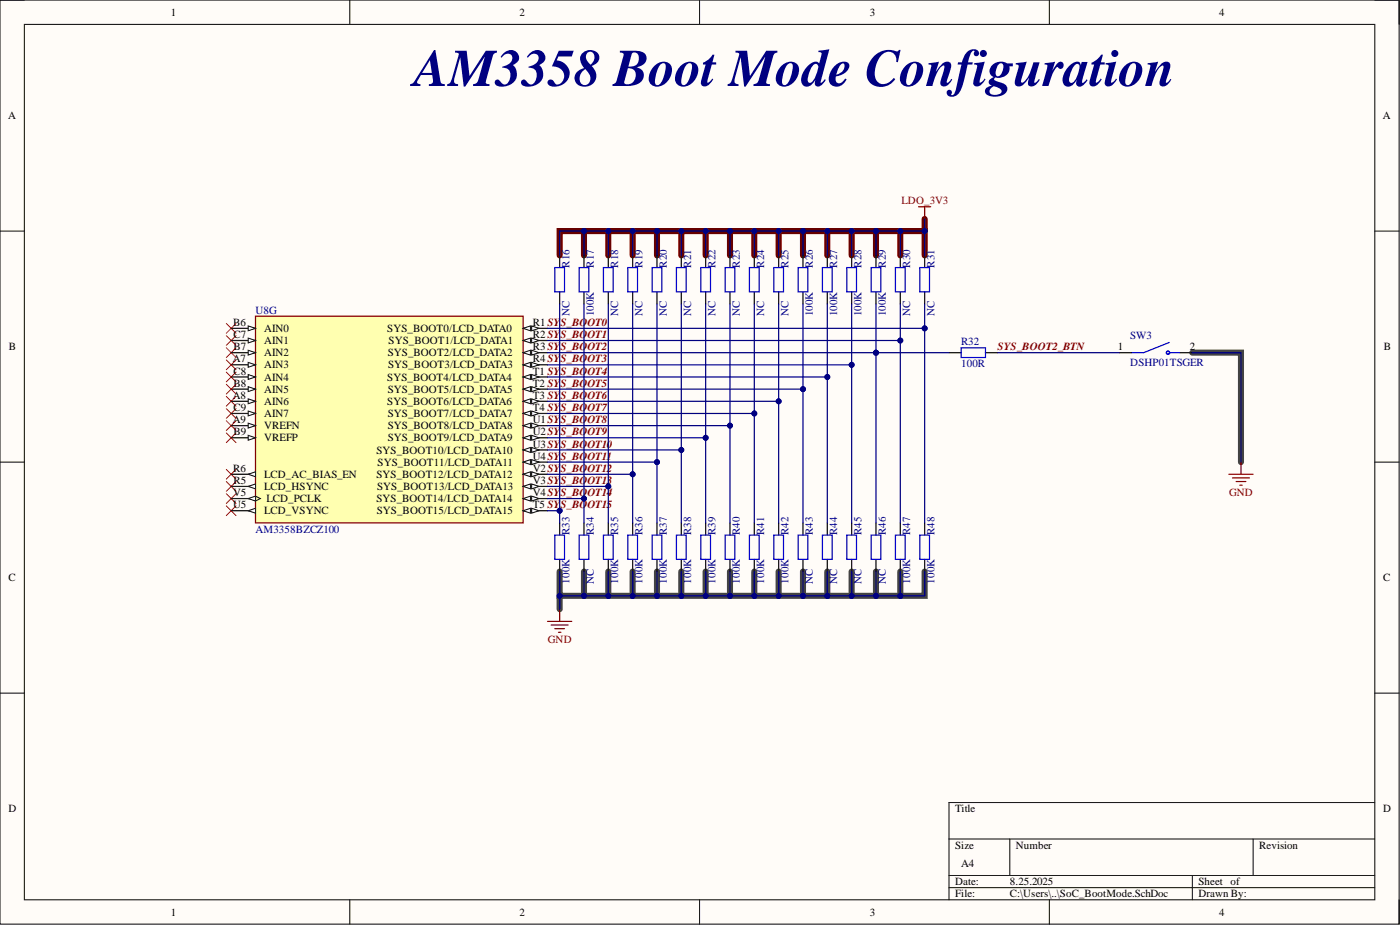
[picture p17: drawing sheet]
<svg xmlns="http://www.w3.org/2000/svg" width="292mm" height="193mm" viewBox="0 0 292 193" stroke-linecap="round" stroke-linejoin="round" font-family="sans-serif">
<defs><g id="words">
<text font-size="11" fill="#000080" x="86.3" y="17.9">AM3358 Boot Mode Configuration</text>
<g font-size="2.3">
<text x="35.6" y="3.3">1</text>
<text x="108.4" y="3.3">2</text>
<text x="181.5" y="3.3">3</text>
<text x="254.4" y="3.3">4</text>
<text x="1.7" y="24.9">A</text>
<text x="288.5" y="24.9">A</text>
<text x="48.7" y="68">B6</text>
<text x="48.7" y="70.5">C7</text>
<text x="55.1" y="69.3">AIN0</text>
<text x="55.1" y="71.8">AIN1</text>
<text x="80.8" y="69.3">SYS_BOOT0/LCD_DATA0</text>
<text x="81.1" y="71.8">SYS_BOOT1/LCD_DATA1</text>
<text x="111.2" y="70.5">R2SY</text>
<text x="111.2" y="68">R1SY</text>
<text x="1.9" y="73.1">B</text>
<text x="48.6" y="75.6">A7</text>
<text x="48.7" y="73.1">B7</text>
<text x="55.1" y="74.3">AIN2</text>
<text x="55.1" y="76.9">AIN3</text>
<text x="80.9" y="74.3">SYS_BOOT2/LCD_DATA2</text>
<text x="81" y="76.9">SYS_BOOT3/LCD_DATA3</text>
<text x="111.2" y="75.6">R4SY</text>
<text x="111.2" y="73.1">R3SY</text>
<text x="233.2" y="73.1">1</text>
<text x="248.3" y="73.1">2</text>
<text x="288.7" y="73.1">B</text>
<text x="48.6" y="83.2">A8</text>
<text x="48.7" y="78.1">C8</text>
<text x="48.7" y="80.7">B8</text>
<text x="55.1" y="79.4">AIN4</text>
<text x="55.1" y="81.9">AIN5</text>
<text x="80.8" y="79.4">SYS_BOOT4/LCD_DATA4</text>
<text x="80.9" y="81.9">SYS_BOOT5/LCD_DATA5</text>
<text x="111.2" y="80.7">T2 SY</text>
<text x="111.2" y="78.1">T1 SY</text>
<text x="111.2" y="83.2">T3 SY</text>
<text x="48.6" y="88.3">A9</text>
<text x="48.7" y="85.7">C9</text>
<text x="55.1" y="84.5">AIN6</text>
<text x="55.1" y="87">AIN7</text>
<text x="55.1" y="89.6">VREFN</text>
<text x="80.8" y="84.5">SYS_BOOT6/LCD_DATA6</text>
<text x="80.9" y="87">SYS_BOOT7/LCD_DATA7</text>
<text x="80.9" y="89.6">SYS_BOOT8/LCD_DATA8</text>
<text x="111.2" y="85.7">T4 SY</text>
<text x="111.2" y="88.3">U1SY</text>
<text x="48.7" y="90.8">B9</text>
<text x="55.1" y="92.1">VREFP</text>
<text x="78.5" y="94.6">SYS_BOOT10/LCD_DATA10</text>
<text x="80.9" y="92.1">SYS_BOOT9/LCD_DATA9</text>
<text x="111.2" y="93.4">U3SY</text>
<text x="111.2" y="90.8">U2SY</text>
<text x="111.2" y="95.9">U4SY</text>
<text x="48.7" y="98.4">R6</text>
<text x="48.7" y="101">R5</text>
<text x="55.1" y="99.7">LCD_AC_BIAS_EN</text>
<text x="78.5" y="99.7">SYS_BOOT12/LCD_DATA12</text>
<text x="78.8" y="97.2">SYS_BOOT11/LCD_DATA11</text>
<text x="111.2" y="98.4">V2SY</text>
<text x="111.2" y="101">V3SY</text>
<text x="48.7" y="106">U5</text>
<text x="48.7" y="103.5">V5</text>
<text x="55.1" y="102.2">LCD_HSYNC</text>
<text x="55.1" y="107.3">LCD_VSYNC</text>
<text x="55.6" y="104.8">LCD_PCLK</text>
<text x="78.5" y="104.8">SYS_BOOT14/LCD_DATA14</text>
<text x="78.6" y="107.3">SYS_BOOT15/LCD_DATA15</text>
<text x="78.7" y="102.2">SYS_BOOT13/LCD_DATA13</text>
<text x="111.2" y="106">T5 SY</text>
<text x="111.2" y="103.5">V4SY</text>
<text x="1.8" y="121.3">C</text>
<text x="288.6" y="121.3">C</text>
<text x="1.8" y="169.5">D</text>
<text x="199.3" y="169.5">Title</text>
<text x="288.6" y="169.5">D</text>
<text x="199.3" y="177.1">Size</text>
<text x="212" y="177.1">Number</text>
<text x="262.7" y="177.1">Revision</text>
<text x="199.3" y="184.7">Date:</text>
<text x="200.5" y="180.9">A4</text>
<text x="210.7" y="184.7">8.25.2025</text>
<text x="250" y="184.7">Sheet of</text>
<text x="35.6" y="191">1</text>
<text x="108.4" y="191">2</text>
<text x="181.5" y="191">3</text>
<text x="199.3" y="187.2">File:</text>
<text x="210.7" y="187.2">C:\Users\..\SoC_BootMode.SchDoc</text>
<text x="250" y="187.2">Drawn By:</text>
<text x="254.4" y="191">4</text>
</g>
<g font-size="2.3" fill="#800000">
<text x="188.1" y="42.6">LDO_3V3</text>
<text x="116.9" y="68">S_BOOT0</text>
<text x="116.9" y="70.5">S_BOOT1</text>
<text x="116.9" y="73.1">S_BOOT2</text>
<text x="116.9" y="75.6">S_BOOT3</text>
<text x="208.2" y="73.1">SYS_BOOT2_BTN</text>
<text x="116.9" y="78.1">S_BOOT4</text>
<text x="116.9" y="80.7">S_BOOT5</text>
<text x="116.9" y="83.2">S_BOOT6</text>
<text x="116.9" y="85.7">S_BOOT7</text>
<text x="116.9" y="88.3">S_BOOT8</text>
<text x="116.9" y="90.8">S_BOOT9</text>
<text x="116.9" y="93.4">S_BOOT10</text>
<text x="116.9" y="95.9">S_BOOT11</text>
<text x="116.9" y="98.4">S_BOOT12</text>
<text x="116.9" y="101">S_BOOT13</text>
<text x="116.9" y="103.5">S_BOOT14</text>
<text x="116.9" y="106">S_BOOT15</text>
<text x="256.5" y="103.5">GND</text>
<text x="114.3" y="134.2">GND</text>
</g>
<g font-size="2.3" fill="#000080">
<text x="118.8" y="55.8" transform="rotate(-90 118.8 55.8)">R16</text>
<text x="123.9" y="55.8" transform="rotate(-90 123.9 55.8)">R17</text>
<text x="129" y="55.8" transform="rotate(-90 129 55.8)">R18</text>
<text x="134" y="55.8" transform="rotate(-90 134 55.8)">R19</text>
<text x="139.1" y="55.8" transform="rotate(-90 139.1 55.8)">R20</text>
<text x="144.2" y="55.8" transform="rotate(-90 144.2 55.8)">R21</text>
<text x="149.3" y="55.8" transform="rotate(-90 149.3 55.8)">R22</text>
<text x="154.3" y="55.8" transform="rotate(-90 154.3 55.8)">R23</text>
<text x="159.4" y="55.8" transform="rotate(-90 159.4 55.8)">R24</text>
<text x="164.5" y="55.8" transform="rotate(-90 164.5 55.8)">R25</text>
<text x="169.6" y="55.8" transform="rotate(-90 169.6 55.8)">R26</text>
<text x="174.6" y="55.8" transform="rotate(-90 174.6 55.8)">R27</text>
<text x="179.7" y="55.8" transform="rotate(-90 179.7 55.8)">R28</text>
<text x="184.8" y="55.8" transform="rotate(-90 184.8 55.8)">R29</text>
<text x="189.9" y="55.8" transform="rotate(-90 189.9 55.8)">R30</text>
<text x="195" y="55.8" transform="rotate(-90 195 55.8)">R31</text>
<text x="53.3" y="65.5">U8G</text>
<text x="118.8" y="66" transform="rotate(-90 118.8 66)">NC</text>
<text x="123.9" y="66" transform="rotate(-90 123.9 66)">100K</text>
<text x="129" y="66" transform="rotate(-90 129 66)">NC</text>
<text x="134" y="66" transform="rotate(-90 134 66)">NC</text>
<text x="139.1" y="66" transform="rotate(-90 139.1 66)">NC</text>
<text x="144.2" y="66" transform="rotate(-90 144.2 66)">NC</text>
<text x="149.3" y="66" transform="rotate(-90 149.3 66)">NC</text>
<text x="154.3" y="66" transform="rotate(-90 154.3 66)">NC</text>
<text x="159.4" y="66" transform="rotate(-90 159.4 66)">NC</text>
<text x="164.5" y="66" transform="rotate(-90 164.5 66)">NC</text>
<text x="169.6" y="66" transform="rotate(-90 169.6 66)">100K</text>
<text x="174.6" y="66" transform="rotate(-90 174.6 66)">100K</text>
<text x="179.7" y="66" transform="rotate(-90 179.7 66)">100K</text>
<text x="184.8" y="66" transform="rotate(-90 184.8 66)">100K</text>
<text x="189.9" y="66" transform="rotate(-90 189.9 66)">NC</text>
<text x="195" y="66" transform="rotate(-90 195 66)">NC</text>
<text x="235.8" y="70.7">SW3</text>
<text x="200.5" y="72.1">R32</text>
<text x="200.5" y="76.6">100R</text>
<text x="235.8" y="76.4">DSHP01TSGER</text>
<text x="53.3" y="111.1">AM3358BZCZ100</text>
<text x="118.8" y="111.6" transform="rotate(-90 118.8 111.6)">R33</text>
<text x="123.9" y="111.6" transform="rotate(-90 123.9 111.6)">R34</text>
<text x="129" y="111.6" transform="rotate(-90 129 111.6)">R35</text>
<text x="134" y="111.6" transform="rotate(-90 134 111.6)">R36</text>
<text x="139.1" y="111.6" transform="rotate(-90 139.1 111.6)">R37</text>
<text x="144.2" y="111.6" transform="rotate(-90 144.2 111.6)">R38</text>
<text x="149.3" y="111.6" transform="rotate(-90 149.3 111.6)">R39</text>
<text x="154.3" y="111.6" transform="rotate(-90 154.3 111.6)">R40</text>
<text x="159.4" y="111.6" transform="rotate(-90 159.4 111.6)">R41</text>
<text x="164.5" y="111.6" transform="rotate(-90 164.5 111.6)">R42</text>
<text x="169.6" y="111.6" transform="rotate(-90 169.6 111.6)">R43</text>
<text x="174.6" y="111.6" transform="rotate(-90 174.6 111.6)">R44</text>
<text x="179.7" y="111.6" transform="rotate(-90 179.7 111.6)">R45</text>
<text x="184.8" y="111.6" transform="rotate(-90 184.8 111.6)">R46</text>
<text x="189.9" y="111.6" transform="rotate(-90 189.9 111.6)">R47</text>
<text x="195" y="111.6" transform="rotate(-90 195 111.6)">R48</text>
<text x="118.8" y="121.8" transform="rotate(-90 118.8 121.8)">100K</text>
<text x="123.9" y="121.8" transform="rotate(-90 123.9 121.8)">NC</text>
<text x="129" y="121.8" transform="rotate(-90 129 121.8)">100K</text>
<text x="134" y="121.8" transform="rotate(-90 134 121.8)">100K</text>
<text x="139.1" y="121.8" transform="rotate(-90 139.1 121.8)">100K</text>
<text x="144.2" y="121.8" transform="rotate(-90 144.2 121.8)">100K</text>
<text x="149.3" y="121.8" transform="rotate(-90 149.3 121.8)">100K</text>
<text x="154.3" y="121.8" transform="rotate(-90 154.3 121.8)">100K</text>
<text x="159.4" y="121.8" transform="rotate(-90 159.4 121.8)">100K</text>
<text x="164.5" y="121.8" transform="rotate(-90 164.5 121.8)">100K</text>
<text x="169.6" y="121.8" transform="rotate(-90 169.6 121.8)">NC</text>
<text x="174.6" y="121.8" transform="rotate(-90 174.6 121.8)">NC</text>
<text x="179.7" y="121.8" transform="rotate(-90 179.7 121.8)">NC</text>
<text x="184.8" y="121.8" transform="rotate(-90 184.8 121.8)">NC</text>
<text x="189.9" y="121.8" transform="rotate(-90 189.9 121.8)">100K</text>
<text x="195" y="121.8" transform="rotate(-90 195 121.8)">100K</text>
</g>
</g></defs>
<path d="M0 0h291.9v192.8h-291.9z" fill-rule="evenodd" fill="#fffcf8"/>
<path d="M0 0h291.9v192.8h-291.9z" fill="none" stroke="#000" stroke-width=".21"/>
<path d="M5.1 5.1h281.7v182.6h-281.7z" fill-rule="evenodd" fill="#fffcf8"/>
<g fill="none" stroke="#000" stroke-width=".21">
<path d="M0 0h5.1M5.1 5.1h281.7v182.6h-281.7zM73 0v5.1M146 0v5.1M218.9 0v5.1M286.8 0h5.1v5.1M0 48.2h5.1M286.8 48.2h5.1M0 96.4h5.1M286.8 96.4h5.1M0 144.6h5.1M286.8 144.6h5.1"/>
<path d="M198 175h88.8M210.7 175v7.6M261.5 175v7.6M286.8 167.4h-88.8v20.3M73 187.7v5.1M146 187.7v5.1M198 182.6h88.8M198 185.2h88.8M218.9 187.7v5.1M248.8 182.6v5.1M291.9 187.7v5.1"/>
</g>
<g fill="none" stroke="#434343" stroke-width="1.3">
<path d="M248.8 73.6h10.1v22.8M116.8 119.2v5.1h76.1v-5.1M121.8 119.2v5.1M126.9 119.2v5.1M132 119.2v5.1M137.1 119.2v5.1M142.2 119.2v5.1M147.2 119.2v5.1M152.3 119.2v5.1M157.4 119.2v5.1M162.5 119.2v5.1M167.5 119.2v5.1"/>
<path d="M172.6 119.2v5.1M177.7 119.2v5.1M182.8 119.2v5.1M187.8 119.2v5.1M116.8 124.3v2.8"/>
</g>
<g fill="none" stroke="#600" stroke-width="1.3">
<path d="M121.8 48.2v5.1M126.9 48.2v5.1M132 48.2v5.1M137.1 48.2v5.1M142.2 48.2h-25.4v5.1M142.2 53.3v-5.1h50.7v5.1M147.2 48.2v5.1M152.3 48.2v5.1M157.4 48.2v5.1M162.5 48.2v5.1M167.5 48.2v5.1M172.6 48.2v5.1"/>
<path d="M177.7 48.2v5.1M182.8 48.2v5.1M187.8 48.2v5.1M192.9 45.7v2.5"/>
</g>
<path d="M191.7 43.1h2.5M192.9 43.1v2.6M256.4 98.9h5.1M257.1 99.7h3.6M258.9 96.4v2.5M257.9 100.5h2M258.7 101.2h.5M114.2 129.6h5.1M115 130.4h3.5M115.8 131.2h2M116.5 131.9h.5M116.8 127.1v2.5" fill="none" stroke="#800000" stroke-width=".25"/>
<g fill="none" stroke="#f00" stroke-width=".21">
<path d="M47.2 67.5l2 2M47.2 70l2 2.1M47.2 72.6l2 2M47.2 75.1l2 2M47.2 77.6l2 2.1M49.2 67.5l-2 2M49.2 70l-2 2.1M49.2 72.6l-2 2M49.2 75.1l-2 2M49.2 77.6l-2 2.1M47.2 80.2l2 2M47.2 82.7l2 2"/>
<path d="M47.2 85.2l2 2.1M47.2 87.8l2 2M47.2 90.3l2 2M47.2 97.9l2 2.1M49.2 80.2l-2 2M49.2 82.7l-2 2M49.2 85.2l-2 2.1M49.2 87.8l-2 2M49.2 90.3l-2 2M49.2 97.9l-2 2.1M47.2 100.5l2 2M47.2 103l2 2"/>
<path d="M47.2 105.5l2 2.1M49.2 100.5l-2 2M49.2 103l-2 2M49.2 105.5l-2 2.1"/>
</g>
<g fill="none" stroke="#000" stroke-width=".25">
<path d="M116.8 53.3v2.5M121.8 53.3v2.5M126.9 53.3v2.5M132 53.3v2.5M137.1 53.3v2.5M142.2 53.3v2.5M147.2 53.3v2.5M152.3 53.3v2.5M157.4 53.3v2.5M162.5 53.3v2.5M167.5 53.3v2.5M172.6 53.3v2.5"/>
<path d="M177.7 53.3v2.5M182.8 53.3v2.5M187.8 53.3v2.5M192.9 53.3v2.5M116.8 60.9v2.5M121.8 60.9v2.5M126.9 60.9v2.5M132 60.9v2.5M137.1 60.9v2.5M142.2 60.9v2.5M147.2 60.9v2.5M152.3 60.9v2.5"/>
<path d="M157.4 60.9v2.5M162.5 60.9v2.5M167.5 60.9v2.5M172.6 60.9v2.5M177.7 60.9v2.5M182.8 60.9v2.5M187.8 60.9v2.5M192.9 60.9v2.5M198 73.6h2.5M205.6 73.6h2.6M116.8 109.1v2.5M116.8 116.7v2.5"/>
<path d="M121.8 109.1v2.5M121.8 116.7v2.5M126.9 109.1v2.5M126.9 116.7v2.5M132 109.1v2.5M132 116.7v2.5M137.1 109.1v2.5M137.1 116.7v2.5M142.2 109.1v2.5M142.2 116.7v2.5M147.2 109.1v2.5M147.2 116.7v2.5"/>
<path d="M152.3 109.1v2.5M152.3 116.7v2.5M157.4 109.1v2.5M157.4 116.7v2.5M162.5 109.1v2.5M162.5 116.7v2.5M167.5 109.1v2.5M167.5 116.7v2.5M172.6 109.1v2.5M172.6 116.7v2.5M177.7 109.1v2.5M177.7 116.7v2.5"/>
<path d="M182.8 109.1v2.5M182.8 116.7v2.5M187.8 109.1v2.5M187.8 116.7v2.5M192.9 109.1v2.5M192.9 116.7v2.5"/>
</g>
<g fill="none" stroke="#00f" stroke-width=".25">
<path d="M115.8 55.8h2v5.1h-2zM120.8 55.8h2.1v5.1h-2.1zM125.9 55.8h2v5.1h-2zM131 55.8h2v5.1h-2zM136.1 55.8h2v5.1h-2zM141.1 55.8h2.1v5.1h-2.1zM146.2 55.8h2v5.1h-2zM151.3 55.8h2v5.1h-2zM156.4 55.8h2v5.1h-2zM161.4 55.8h2.1v5.1h-2.1zM166.5 55.8h2.1v5.1h-2.1zM171.6 55.8h2v5.1h-2z"/>
<path d="M176.7 55.8h2v5.1h-2zM181.8 55.8h2v5.1h-2zM186.8 55.8h2.1v5.1h-2.1zM191.9 55.8h2v5.1h-2zM200.5 72.6h5.1v2h-5.1zM115.8 111.6h2v5.1h-2zM120.8 111.6h2.1v5.1h-2.1zM125.9 111.6h2v5.1h-2zM131 111.6h2v5.1h-2zM136.1 111.6h2v5.1h-2zM141.1 111.6h2.1v5.1h-2.1zM146.2 111.6h2v5.1h-2z"/>
<path d="M151.3 111.6h2v5.1h-2zM156.4 111.6h2v5.1h-2zM161.4 111.6h2.1v5.1h-2.1zM166.5 111.6h2.1v5.1h-2.1zM171.6 111.6h2v5.1h-2zM176.7 111.6h2v5.1h-2zM181.8 111.6h2v5.1h-2zM186.8 111.6h2.1v5.1h-2.1zM191.9 111.6h2v5.1h-2z"/>
</g>
<path d="M53.3 66h55.9v43.1h-55.9z" fill-rule="evenodd" fill="#ffffb0"/>
<path d="M53.3 66h55.9v43.1h-55.9z" fill="none" stroke="#800000" stroke-width=".25"/>
<path d="M48.2 68.5h5.1" fill="none" stroke="#000" stroke-width=".25"/>
<path d="M51.8 68l1.5 .5-1.5 .5z" fill="#f8fcff"/>
<path d="M51.8 68l1.5 .5-1.5 .5z" fill="none" stroke="#000" stroke-width=".21"/>
<path d="M48.2 71h5.1" fill="none" stroke="#000" stroke-width=".25"/>
<path d="M51.8 70.5l1.5 .5-1.5 .5z" fill="#f8fcff"/>
<path d="M51.8 70.5l1.5 .5-1.5 .5z" fill="none" stroke="#000" stroke-width=".21"/>
<path d="M48.2 73.6h5.1" fill="none" stroke="#000" stroke-width=".25"/>
<path d="M51.8 73.1l1.5 .5-1.5 .5z" fill="#f8fcff"/>
<path d="M51.8 73.1l1.5 .5-1.5 .5z" fill="none" stroke="#000" stroke-width=".21"/>
<path d="M48.2 76.1h5.1" fill="none" stroke="#000" stroke-width=".25"/>
<path d="M51.8 75.6l1.5 .5-1.5 .5z" fill="#f8fcff"/>
<path d="M51.8 75.6l1.5 .5-1.5 .5z" fill="none" stroke="#000" stroke-width=".21"/>
<path d="M48.2 78.6h5.1" fill="none" stroke="#000" stroke-width=".25"/>
<path d="M51.8 78.1l1.5 .5-1.5 .6z" fill="#f8fcff"/>
<path d="M51.8 78.1l1.5 .5-1.5 .6z" fill="none" stroke="#000" stroke-width=".21"/>
<path d="M48.2 81.2h5.1" fill="none" stroke="#000" stroke-width=".25"/>
<path d="M51.8 80.7l1.5 .5-1.5 .5z" fill="#f8fcff"/>
<path d="M51.8 80.7l1.5 .5-1.5 .5z" fill="none" stroke="#000" stroke-width=".21"/>
<path d="M48.2 83.7h5.1" fill="none" stroke="#000" stroke-width=".25"/>
<path d="M51.8 83.2l1.5 .5-1.5 .5z" fill="#f8fcff"/>
<path d="M51.8 83.2l1.5 .5-1.5 .5z" fill="none" stroke="#000" stroke-width=".21"/>
<path d="M48.2 86.3h5.1" fill="none" stroke="#000" stroke-width=".25"/>
<path d="M51.8 85.7l1.5 .6-1.5 .5z" fill="#f8fcff"/>
<path d="M51.8 85.7l1.5 .6-1.5 .5z" fill="none" stroke="#000" stroke-width=".21"/>
<path d="M48.2 88.8h5.1" fill="none" stroke="#000" stroke-width=".25"/>
<path d="M51.8 88.3l1.5 .5-1.5 .5z" fill="#f8fcff"/>
<path d="M51.8 88.3l1.5 .5-1.5 .5z" fill="none" stroke="#000" stroke-width=".21"/>
<path d="M48.2 91.3h5.1" fill="none" stroke="#000" stroke-width=".25"/>
<path d="M51.8 90.8l1.5 .5-1.5 .5z" fill="#f8fcff"/>
<path d="M51.8 90.8l1.5 .5-1.5 .5z" fill="none" stroke="#000" stroke-width=".21"/>
<path d="M48.2 98.9h5.1" fill="none" stroke="#000" stroke-width=".25"/>
<path d="M51.8 98.9l1.5-.5v1z" fill="#f8fcff"/>
<path d="M51.8 98.9l1.5-.5v1z" fill="none" stroke="#000" stroke-width=".21"/>
<path d="M48.2 101.5h5.1" fill="none" stroke="#000" stroke-width=".25"/>
<path d="M51.8 101.5l1.5-.5v1z" fill="#f8fcff"/>
<path d="M51.8 101.5l1.5-.5v1z" fill="none" stroke="#000" stroke-width=".21"/>
<path d="M48.2 104h5.1" fill="none" stroke="#000" stroke-width=".25"/>
<path d="M51.8 104l1.5-.5v1z" fill="#f8fcff"/>
<path d="M51.8 104l1.5-.5v1zM53.3 103.5l1 .5-1 .5" fill="none" stroke="#000" stroke-width=".21"/>
<path d="M48.2 106.5h5.1" fill="none" stroke="#000" stroke-width=".25"/>
<path d="M51.8 106.5l1.5-.5v1.1z" fill="#f8fcff"/>
<path d="M51.8 106.5l1.5-.5v1.1z" fill="none" stroke="#000" stroke-width=".21"/>
<path d="M109.2 68.5h5" fill="none" stroke="#000" stroke-width=".25"/>
<path d="M109.2 68.5l1.5-.5v1z" fill="#f8fcff"/>
<path d="M109.2 68.5l1.5-.5v1z" fill="none" stroke="#000" stroke-width=".21"/>
<path d="M110.9 68l1.6 .5-1.6 .5z" fill="#f8fcff"/>
<path d="M110.9 68l1.6 .5-1.6 .5z" fill="none" stroke="#000" stroke-width=".21"/>
<path d="M109.2 71h5" fill="none" stroke="#000" stroke-width=".25"/>
<path d="M109.2 71l1.5-.5v1z" fill="#f8fcff"/>
<path d="M109.2 71l1.5-.5v1z" fill="none" stroke="#000" stroke-width=".21"/>
<path d="M110.9 70.5l1.6 .5-1.6 .5z" fill="#f8fcff"/>
<path d="M110.9 70.5l1.6 .5-1.6 .5z" fill="none" stroke="#000" stroke-width=".21"/>
<path d="M109.2 73.6h5" fill="none" stroke="#000" stroke-width=".25"/>
<path d="M109.2 73.6l1.5-.5v1z" fill="#f8fcff"/>
<path d="M109.2 73.6l1.5-.5v1z" fill="none" stroke="#000" stroke-width=".21"/>
<path d="M110.9 73.1l1.6 .5-1.6 .5z" fill="#f8fcff"/>
<path d="M110.9 73.1l1.6 .5-1.6 .5z" fill="none" stroke="#000" stroke-width=".21"/>
<path d="M109.2 76.1h5" fill="none" stroke="#000" stroke-width=".25"/>
<path d="M109.2 76.1l1.5-.5v1z" fill="#f8fcff"/>
<path d="M109.2 76.1l1.5-.5v1z" fill="none" stroke="#000" stroke-width=".21"/>
<path d="M110.9 75.6l1.6 .5-1.6 .5z" fill="#f8fcff"/>
<path d="M110.9 75.6l1.6 .5-1.6 .5z" fill="none" stroke="#000" stroke-width=".21"/>
<path d="M109.2 78.6h5" fill="none" stroke="#000" stroke-width=".25"/>
<path d="M109.2 78.6l1.5-.5v1.1z" fill="#f8fcff"/>
<path d="M109.2 78.6l1.5-.5v1.1z" fill="none" stroke="#000" stroke-width=".21"/>
<path d="M110.9 78.1l1.6 .5-1.6 .6z" fill="#f8fcff"/>
<path d="M110.9 78.1l1.6 .5-1.6 .6z" fill="none" stroke="#000" stroke-width=".21"/>
<path d="M109.2 81.2h5" fill="none" stroke="#000" stroke-width=".25"/>
<path d="M109.2 81.2l1.5-.5v1z" fill="#f8fcff"/>
<path d="M109.2 81.2l1.5-.5v1z" fill="none" stroke="#000" stroke-width=".21"/>
<path d="M110.9 80.7l1.6 .5-1.6 .5z" fill="#f8fcff"/>
<path d="M110.9 80.7l1.6 .5-1.6 .5z" fill="none" stroke="#000" stroke-width=".21"/>
<path d="M109.2 83.7h5" fill="none" stroke="#000" stroke-width=".25"/>
<path d="M109.2 83.7l1.5-.5v1z" fill="#f8fcff"/>
<path d="M109.2 83.7l1.5-.5v1z" fill="none" stroke="#000" stroke-width=".21"/>
<path d="M110.9 83.2l1.6 .5-1.6 .5z" fill="#f8fcff"/>
<path d="M110.9 83.2l1.6 .5-1.6 .5z" fill="none" stroke="#000" stroke-width=".21"/>
<path d="M109.2 86.3h5" fill="none" stroke="#000" stroke-width=".25"/>
<path d="M109.2 86.3l1.5-.6v1.1z" fill="#f8fcff"/>
<path d="M109.2 86.3l1.5-.6v1.1z" fill="none" stroke="#000" stroke-width=".21"/>
<path d="M110.9 85.7l1.6 .6-1.6 .5z" fill="#f8fcff"/>
<path d="M110.9 85.7l1.6 .6-1.6 .5z" fill="none" stroke="#000" stroke-width=".21"/>
<path d="M109.2 88.8h5" fill="none" stroke="#000" stroke-width=".25"/>
<path d="M109.2 88.8l1.5-.5v1z" fill="#f8fcff"/>
<path d="M109.2 88.8l1.5-.5v1z" fill="none" stroke="#000" stroke-width=".21"/>
<path d="M110.9 88.3l1.6 .5-1.6 .5z" fill="#f8fcff"/>
<path d="M110.9 88.3l1.6 .5-1.6 .5z" fill="none" stroke="#000" stroke-width=".21"/>
<path d="M109.2 91.3h5" fill="none" stroke="#000" stroke-width=".25"/>
<path d="M109.2 91.3l1.5-.5v1z" fill="#f8fcff"/>
<path d="M109.2 91.3l1.5-.5v1z" fill="none" stroke="#000" stroke-width=".21"/>
<path d="M110.9 90.8l1.6 .5-1.6 .5z" fill="#f8fcff"/>
<path d="M110.9 90.8l1.6 .5-1.6 .5z" fill="none" stroke="#000" stroke-width=".21"/>
<path d="M109.2 93.9h5" fill="none" stroke="#000" stroke-width=".25"/>
<path d="M109.2 93.9l1.5-.5v1z" fill="#f8fcff"/>
<path d="M109.2 93.9l1.5-.5v1z" fill="none" stroke="#000" stroke-width=".21"/>
<path d="M110.9 93.4l1.6 .5-1.6 .5z" fill="#f8fcff"/>
<path d="M110.9 93.4l1.6 .5-1.6 .5z" fill="none" stroke="#000" stroke-width=".21"/>
<path d="M109.2 96.4h5" fill="none" stroke="#000" stroke-width=".25"/>
<path d="M109.2 96.4l1.5-.5v1z" fill="#f8fcff"/>
<path d="M109.2 96.4l1.5-.5v1z" fill="none" stroke="#000" stroke-width=".21"/>
<path d="M110.9 95.9l1.6 .5-1.6 .5z" fill="#f8fcff"/>
<path d="M110.9 95.9l1.6 .5-1.6 .5z" fill="none" stroke="#000" stroke-width=".21"/>
<path d="M109.2 98.9h5" fill="none" stroke="#000" stroke-width=".25"/>
<path d="M109.2 98.9l1.5-.5v1z" fill="#f8fcff"/>
<path d="M109.2 98.9l1.5-.5v1z" fill="none" stroke="#000" stroke-width=".21"/>
<path d="M110.9 98.4l1.6 .5-1.6 .5z" fill="#f8fcff"/>
<path d="M110.9 98.4l1.6 .5-1.6 .5z" fill="none" stroke="#000" stroke-width=".21"/>
<path d="M109.2 101.5h5" fill="none" stroke="#000" stroke-width=".25"/>
<path d="M109.2 101.5l1.5-.5v1z" fill="#f8fcff"/>
<path d="M109.2 101.5l1.5-.5v1z" fill="none" stroke="#000" stroke-width=".21"/>
<path d="M110.9 101l1.6 .5-1.6 .5z" fill="#f8fcff"/>
<path d="M110.9 101l1.6 .5-1.6 .5z" fill="none" stroke="#000" stroke-width=".21"/>
<path d="M109.2 104h5" fill="none" stroke="#000" stroke-width=".25"/>
<path d="M109.2 104l1.5-.5v1z" fill="#f8fcff"/>
<path d="M109.2 104l1.5-.5v1z" fill="none" stroke="#000" stroke-width=".21"/>
<path d="M110.9 103.5l1.6 .5-1.6 .5z" fill="#f8fcff"/>
<path d="M110.9 103.5l1.6 .5-1.6 .5z" fill="none" stroke="#000" stroke-width=".21"/>
<path d="M109.2 106.5h5" fill="none" stroke="#000" stroke-width=".25"/>
<path d="M109.2 106.5l1.5-.5v1.1z" fill="#f8fcff"/>
<path d="M109.2 106.5l1.5-.5v1.1z" fill="none" stroke="#000" stroke-width=".21"/>
<path d="M110.9 106l1.6 .5-1.6 .6z" fill="#f8fcff"/>
<path d="M110.9 106l1.6 .5-1.6 .6z" fill="none" stroke="#000" stroke-width=".21"/>
<g fill="none" stroke="#00f" stroke-width=".25">
<path d="M243.9 71.4l-5.3 2.2h-2.5M244.1 73.6h2.1"/>
<circle cx="243.7" cy="73.6" r=".33"/>
</g>
<path d="M233.5 73.6h2.6M246.2 73.6h2.6" fill="none" stroke="#000" stroke-width=".25"/>
<path d="M114.2 106.5h2.6v2.6" fill="none" stroke="#000080" stroke-width=".25"/>
<circle cx="116.8" cy="106.5" r=".51" fill="#000080"/>
<circle cx="116.8" cy="106.5" r=".51" fill="none" stroke="#000080" stroke-width=".21"/>
<path d="M114.2 104h7.6v5.1" fill="none" stroke="#000080" stroke-width=".25"/>
<circle cx="121.8" cy="104" r=".51" fill="#000080"/>
<circle cx="121.8" cy="104" r=".51" fill="none" stroke="#000080" stroke-width=".21"/>
<path d="M114.2 101.5h12.7v7.6" fill="none" stroke="#000080" stroke-width=".25"/>
<circle cx="126.9" cy="101.5" r=".51" fill="#000080"/>
<circle cx="126.9" cy="101.5" r=".51" fill="none" stroke="#000080" stroke-width=".21"/>
<path d="M114.2 98.9h17.8v10.2" fill="none" stroke="#000080" stroke-width=".25"/>
<circle cx="132" cy="98.9" r=".51" fill="#000080"/>
<circle cx="132" cy="98.9" r=".51" fill="none" stroke="#000080" stroke-width=".21"/>
<path d="M114.2 96.4h22.9v12.7" fill="none" stroke="#000080" stroke-width=".25"/>
<circle cx="137.1" cy="96.4" r=".51" fill="#000080"/>
<circle cx="137.1" cy="96.4" r=".51" fill="none" stroke="#000080" stroke-width=".21"/>
<path d="M114.2 93.9h28v15.2" fill="none" stroke="#000080" stroke-width=".25"/>
<circle cx="142.2" cy="93.9" r=".51" fill="#000080"/>
<circle cx="142.2" cy="93.9" r=".51" fill="none" stroke="#000080" stroke-width=".21"/>
<path d="M114.2 91.3h33v17.8" fill="none" stroke="#000080" stroke-width=".25"/>
<circle cx="147.2" cy="91.3" r=".51" fill="#000080"/>
<circle cx="147.2" cy="91.3" r=".51" fill="none" stroke="#000080" stroke-width=".21"/>
<path d="M114.2 88.8h38.1v20.3" fill="none" stroke="#000080" stroke-width=".25"/>
<circle cx="152.3" cy="88.8" r=".51" fill="#000080"/>
<circle cx="152.3" cy="88.8" r=".51" fill="none" stroke="#000080" stroke-width=".21"/>
<path d="M114.2 86.3h43.2v22.8" fill="none" stroke="#000080" stroke-width=".25"/>
<circle cx="157.4" cy="86.3" r=".51" fill="#000080"/>
<circle cx="157.4" cy="86.3" r=".51" fill="none" stroke="#000080" stroke-width=".21"/>
<path d="M114.2 83.7h48.3v25.4" fill="none" stroke="#000080" stroke-width=".25"/>
<circle cx="162.5" cy="83.7" r=".51" fill="#000080"/>
<circle cx="162.5" cy="83.7" r=".51" fill="none" stroke="#000080" stroke-width=".21"/>
<path d="M114.2 81.2h53.3v27.9" fill="none" stroke="#000080" stroke-width=".25"/>
<circle cx="167.5" cy="81.2" r=".51" fill="#000080"/>
<circle cx="167.5" cy="81.2" r=".51" fill="none" stroke="#000080" stroke-width=".21"/>
<path d="M114.2 76.1h63.5v33" fill="none" stroke="#000080" stroke-width=".25"/>
<circle cx="177.7" cy="76.1" r=".51" fill="#000080"/>
<circle cx="177.7" cy="76.1" r=".51" fill="none" stroke="#000080" stroke-width=".21"/>
<path d="M114.2 73.6h68.6v35.5" fill="none" stroke="#000080" stroke-width=".25"/>
<circle cx="182.8" cy="73.6" r=".51" fill="#000080"/>
<circle cx="182.8" cy="73.6" r=".51" fill="none" stroke="#000080" stroke-width=".21"/>
<path d="M114.2 71h73.6v38.1" fill="none" stroke="#000080" stroke-width=".25"/>
<circle cx="187.8" cy="71" r=".51" fill="#000080"/>
<circle cx="187.8" cy="71" r=".51" fill="none" stroke="#000080" stroke-width=".21"/>
<path d="M114.2 68.5h78.7v40.6" fill="none" stroke="#000080" stroke-width=".25"/>
<circle cx="192.9" cy="68.5" r=".51" fill="#000080"/>
<circle cx="192.9" cy="68.5" r=".51" fill="none" stroke="#000080" stroke-width=".21"/>
<path d="M116.8 119.2v5.1h76.1v-5.1" fill="none" stroke="#000080" stroke-width=".25"/>
<circle cx="187.8" cy="124.3" r=".51" fill="#000080"/>
<circle cx="187.8" cy="124.3" r=".51" fill="none" stroke="#000080" stroke-width=".21"/>
<circle cx="182.8" cy="124.3" r=".51" fill="#000080"/>
<circle cx="182.8" cy="124.3" r=".51" fill="none" stroke="#000080" stroke-width=".21"/>
<circle cx="177.7" cy="124.3" r=".51" fill="#000080"/>
<circle cx="177.7" cy="124.3" r=".51" fill="none" stroke="#000080" stroke-width=".21"/>
<circle cx="172.6" cy="124.3" r=".51" fill="#000080"/>
<circle cx="172.6" cy="124.3" r=".51" fill="none" stroke="#000080" stroke-width=".21"/>
<circle cx="167.5" cy="124.3" r=".51" fill="#000080"/>
<circle cx="167.5" cy="124.3" r=".51" fill="none" stroke="#000080" stroke-width=".21"/>
<circle cx="162.5" cy="124.3" r=".51" fill="#000080"/>
<circle cx="162.5" cy="124.3" r=".51" fill="none" stroke="#000080" stroke-width=".21"/>
<circle cx="157.4" cy="124.3" r=".51" fill="#000080"/>
<circle cx="157.4" cy="124.3" r=".51" fill="none" stroke="#000080" stroke-width=".21"/>
<circle cx="152.3" cy="124.3" r=".51" fill="#000080"/>
<circle cx="152.3" cy="124.3" r=".51" fill="none" stroke="#000080" stroke-width=".21"/>
<circle cx="147.2" cy="124.3" r=".51" fill="#000080"/>
<circle cx="147.2" cy="124.3" r=".51" fill="none" stroke="#000080" stroke-width=".21"/>
<circle cx="142.2" cy="124.3" r=".51" fill="#000080"/>
<circle cx="142.2" cy="124.3" r=".51" fill="none" stroke="#000080" stroke-width=".21"/>
<circle cx="137.1" cy="124.3" r=".51" fill="#000080"/>
<circle cx="137.1" cy="124.3" r=".51" fill="none" stroke="#000080" stroke-width=".21"/>
<circle cx="132" cy="124.3" r=".51" fill="#000080"/>
<circle cx="132" cy="124.3" r=".51" fill="none" stroke="#000080" stroke-width=".21"/>
<circle cx="126.9" cy="124.3" r=".51" fill="#000080"/>
<circle cx="126.9" cy="124.3" r=".51" fill="none" stroke="#000080" stroke-width=".21"/>
<circle cx="121.8" cy="124.3" r=".51" fill="#000080"/>
<circle cx="121.8" cy="124.3" r=".51" fill="none" stroke="#000080" stroke-width=".21"/>
<circle cx="116.8" cy="124.3" r=".51" fill="#000080"/>
<circle cx="116.8" cy="124.3" r=".51" fill="none" stroke="#000080" stroke-width=".21"/>
<path d="M121.8 119.2v5.1" fill="none" stroke="#000080" stroke-width=".25"/>
<circle cx="121.8" cy="124.3" r=".51" fill="#000080"/>
<circle cx="121.8" cy="124.3" r=".51" fill="none" stroke="#000080" stroke-width=".21"/>
<path d="M126.9 119.2v5.1" fill="none" stroke="#000080" stroke-width=".25"/>
<circle cx="126.9" cy="124.3" r=".51" fill="#000080"/>
<circle cx="126.9" cy="124.3" r=".51" fill="none" stroke="#000080" stroke-width=".21"/>
<path d="M132 119.2v5.1" fill="none" stroke="#000080" stroke-width=".25"/>
<circle cx="132" cy="124.3" r=".51" fill="#000080"/>
<circle cx="132" cy="124.3" r=".51" fill="none" stroke="#000080" stroke-width=".21"/>
<path d="M137.1 119.2v5.1" fill="none" stroke="#000080" stroke-width=".25"/>
<circle cx="137.1" cy="124.3" r=".51" fill="#000080"/>
<circle cx="137.1" cy="124.3" r=".51" fill="none" stroke="#000080" stroke-width=".21"/>
<path d="M142.2 119.2v5.1" fill="none" stroke="#000080" stroke-width=".25"/>
<circle cx="142.2" cy="124.3" r=".51" fill="#000080"/>
<circle cx="142.2" cy="124.3" r=".51" fill="none" stroke="#000080" stroke-width=".21"/>
<path d="M147.2 119.2v5.1" fill="none" stroke="#000080" stroke-width=".25"/>
<circle cx="147.2" cy="124.3" r=".51" fill="#000080"/>
<circle cx="147.2" cy="124.3" r=".51" fill="none" stroke="#000080" stroke-width=".21"/>
<path d="M152.3 119.2v5.1" fill="none" stroke="#000080" stroke-width=".25"/>
<circle cx="152.3" cy="124.3" r=".51" fill="#000080"/>
<circle cx="152.3" cy="124.3" r=".51" fill="none" stroke="#000080" stroke-width=".21"/>
<path d="M157.4 119.2v5.1" fill="none" stroke="#000080" stroke-width=".25"/>
<circle cx="157.4" cy="124.3" r=".51" fill="#000080"/>
<circle cx="157.4" cy="124.3" r=".51" fill="none" stroke="#000080" stroke-width=".21"/>
<path d="M162.5 119.2v5.1" fill="none" stroke="#000080" stroke-width=".25"/>
<circle cx="162.5" cy="124.3" r=".51" fill="#000080"/>
<circle cx="162.5" cy="124.3" r=".51" fill="none" stroke="#000080" stroke-width=".21"/>
<path d="M167.5 119.2v5.1" fill="none" stroke="#000080" stroke-width=".25"/>
<circle cx="167.5" cy="124.3" r=".51" fill="#000080"/>
<circle cx="167.5" cy="124.3" r=".51" fill="none" stroke="#000080" stroke-width=".21"/>
<path d="M172.6 119.2v5.1" fill="none" stroke="#000080" stroke-width=".25"/>
<circle cx="172.6" cy="124.3" r=".51" fill="#000080"/>
<circle cx="172.6" cy="124.3" r=".51" fill="none" stroke="#000080" stroke-width=".21"/>
<path d="M177.7 119.2v5.1" fill="none" stroke="#000080" stroke-width=".25"/>
<circle cx="177.7" cy="124.3" r=".51" fill="#000080"/>
<circle cx="177.7" cy="124.3" r=".51" fill="none" stroke="#000080" stroke-width=".21"/>
<path d="M182.8 119.2v5.1" fill="none" stroke="#000080" stroke-width=".25"/>
<circle cx="182.8" cy="124.3" r=".51" fill="#000080"/>
<circle cx="182.8" cy="124.3" r=".51" fill="none" stroke="#000080" stroke-width=".21"/>
<path d="M187.8 119.2v5.1" fill="none" stroke="#000080" stroke-width=".25"/>
<circle cx="187.8" cy="124.3" r=".51" fill="#000080"/>
<circle cx="187.8" cy="124.3" r=".51" fill="none" stroke="#000080" stroke-width=".21"/>
<path d="M116.8 63.4v43.1" fill="none" stroke="#000080" stroke-width=".25"/>
<circle cx="116.8" cy="106.5" r=".51" fill="#000080"/>
<circle cx="116.8" cy="106.5" r=".51" fill="none" stroke="#000080" stroke-width=".21"/>
<path d="M121.8 63.4v40.6" fill="none" stroke="#000080" stroke-width=".25"/>
<circle cx="121.8" cy="104" r=".51" fill="#000080"/>
<circle cx="121.8" cy="104" r=".51" fill="none" stroke="#000080" stroke-width=".21"/>
<path d="M126.9 63.4v38.1" fill="none" stroke="#000080" stroke-width=".25"/>
<circle cx="126.9" cy="101.5" r=".51" fill="#000080"/>
<circle cx="126.9" cy="101.5" r=".51" fill="none" stroke="#000080" stroke-width=".21"/>
<path d="M132 63.4v35.5" fill="none" stroke="#000080" stroke-width=".25"/>
<circle cx="132" cy="98.9" r=".51" fill="#000080"/>
<circle cx="132" cy="98.9" r=".51" fill="none" stroke="#000080" stroke-width=".21"/>
<path d="M137.1 63.4v33" fill="none" stroke="#000080" stroke-width=".25"/>
<circle cx="137.1" cy="96.4" r=".51" fill="#000080"/>
<circle cx="137.1" cy="96.4" r=".51" fill="none" stroke="#000080" stroke-width=".21"/>
<path d="M142.2 63.4v30.5" fill="none" stroke="#000080" stroke-width=".25"/>
<circle cx="142.2" cy="93.9" r=".51" fill="#000080"/>
<circle cx="142.2" cy="93.9" r=".51" fill="none" stroke="#000080" stroke-width=".21"/>
<path d="M147.2 63.4v27.9" fill="none" stroke="#000080" stroke-width=".25"/>
<circle cx="147.2" cy="91.3" r=".51" fill="#000080"/>
<circle cx="147.2" cy="91.3" r=".51" fill="none" stroke="#000080" stroke-width=".21"/>
<path d="M152.3 63.4v25.4" fill="none" stroke="#000080" stroke-width=".25"/>
<circle cx="152.3" cy="88.8" r=".51" fill="#000080"/>
<circle cx="152.3" cy="88.8" r=".51" fill="none" stroke="#000080" stroke-width=".21"/>
<path d="M157.4 63.4v22.9" fill="none" stroke="#000080" stroke-width=".25"/>
<circle cx="157.4" cy="86.3" r=".51" fill="#000080"/>
<circle cx="157.4" cy="86.3" r=".51" fill="none" stroke="#000080" stroke-width=".21"/>
<path d="M162.5 63.4v20.3" fill="none" stroke="#000080" stroke-width=".25"/>
<circle cx="162.5" cy="83.7" r=".51" fill="#000080"/>
<circle cx="162.5" cy="83.7" r=".51" fill="none" stroke="#000080" stroke-width=".21"/>
<path d="M167.5 63.4v17.8" fill="none" stroke="#000080" stroke-width=".25"/>
<circle cx="167.5" cy="81.2" r=".51" fill="#000080"/>
<circle cx="167.5" cy="81.2" r=".51" fill="none" stroke="#000080" stroke-width=".21"/>
<path d="M172.6 78.6v30.5" fill="none" stroke="#000080" stroke-width=".25"/>
<circle cx="172.6" cy="78.6" r=".51" fill="#000080"/>
<circle cx="172.6" cy="78.6" r=".51" fill="none" stroke="#000080" stroke-width=".21"/>
<path d="M177.7 63.4v12.7" fill="none" stroke="#000080" stroke-width=".25"/>
<circle cx="177.7" cy="76.1" r=".51" fill="#000080"/>
<circle cx="177.7" cy="76.1" r=".51" fill="none" stroke="#000080" stroke-width=".21"/>
<path d="M182.8 63.4v10.2" fill="none" stroke="#000080" stroke-width=".25"/>
<circle cx="182.8" cy="73.6" r=".51" fill="#000080"/>
<circle cx="182.8" cy="73.6" r=".51" fill="none" stroke="#000080" stroke-width=".21"/>
<path d="M187.8 63.4v7.6" fill="none" stroke="#000080" stroke-width=".25"/>
<circle cx="187.8" cy="71" r=".51" fill="#000080"/>
<circle cx="187.8" cy="71" r=".51" fill="none" stroke="#000080" stroke-width=".21"/>
<path d="M192.9 63.4v5.1" fill="none" stroke="#000080" stroke-width=".25"/>
<circle cx="192.9" cy="68.5" r=".51" fill="#000080"/>
<circle cx="192.9" cy="68.5" r=".51" fill="none" stroke="#000080" stroke-width=".21"/>
<path d="M121.8 48.2v5.1" fill="none" stroke="#000080" stroke-width=".25"/>
<circle cx="121.8" cy="48.2" r=".51" fill="#000080"/>
<circle cx="121.8" cy="48.2" r=".51" fill="none" stroke="#000080" stroke-width=".21"/>
<path d="M126.9 48.2v5.1" fill="none" stroke="#000080" stroke-width=".25"/>
<circle cx="126.9" cy="48.2" r=".51" fill="#000080"/>
<circle cx="126.9" cy="48.2" r=".51" fill="none" stroke="#000080" stroke-width=".21"/>
<path d="M132 48.2v5.1" fill="none" stroke="#000080" stroke-width=".25"/>
<circle cx="132" cy="48.2" r=".51" fill="#000080"/>
<circle cx="132" cy="48.2" r=".51" fill="none" stroke="#000080" stroke-width=".21"/>
<path d="M137.1 48.2v5.1" fill="none" stroke="#000080" stroke-width=".25"/>
<circle cx="137.1" cy="48.2" r=".51" fill="#000080"/>
<circle cx="137.1" cy="48.2" r=".51" fill="none" stroke="#000080" stroke-width=".21"/>
<path d="M142.2 48.2h-25.4v5.1" fill="none" stroke="#000080" stroke-width=".25"/>
<circle cx="142.2" cy="48.2" r=".51" fill="#000080"/>
<circle cx="142.2" cy="48.2" r=".51" fill="none" stroke="#000080" stroke-width=".21"/>
<circle cx="137.1" cy="48.2" r=".51" fill="#000080"/>
<circle cx="137.1" cy="48.2" r=".51" fill="none" stroke="#000080" stroke-width=".21"/>
<circle cx="132" cy="48.2" r=".51" fill="#000080"/>
<circle cx="132" cy="48.2" r=".51" fill="none" stroke="#000080" stroke-width=".21"/>
<circle cx="126.9" cy="48.2" r=".51" fill="#000080"/>
<circle cx="126.9" cy="48.2" r=".51" fill="none" stroke="#000080" stroke-width=".21"/>
<circle cx="121.8" cy="48.2" r=".51" fill="#000080"/>
<circle cx="121.8" cy="48.2" r=".51" fill="none" stroke="#000080" stroke-width=".21"/>
<path d="M147.2 48.2v5.1" fill="none" stroke="#000080" stroke-width=".25"/>
<circle cx="147.2" cy="48.2" r=".51" fill="#000080"/>
<circle cx="147.2" cy="48.2" r=".51" fill="none" stroke="#000080" stroke-width=".21"/>
<path d="M152.3 48.2v5.1" fill="none" stroke="#000080" stroke-width=".25"/>
<circle cx="152.3" cy="48.2" r=".51" fill="#000080"/>
<circle cx="152.3" cy="48.2" r=".51" fill="none" stroke="#000080" stroke-width=".21"/>
<path d="M157.4 48.2v5.1" fill="none" stroke="#000080" stroke-width=".25"/>
<circle cx="157.4" cy="48.2" r=".51" fill="#000080"/>
<circle cx="157.4" cy="48.2" r=".51" fill="none" stroke="#000080" stroke-width=".21"/>
<path d="M162.5 48.2v5.1" fill="none" stroke="#000080" stroke-width=".25"/>
<circle cx="162.5" cy="48.2" r=".51" fill="#000080"/>
<circle cx="162.5" cy="48.2" r=".51" fill="none" stroke="#000080" stroke-width=".21"/>
<path d="M167.5 48.2v5.1" fill="none" stroke="#000080" stroke-width=".25"/>
<circle cx="167.5" cy="48.2" r=".51" fill="#000080"/>
<circle cx="167.5" cy="48.2" r=".51" fill="none" stroke="#000080" stroke-width=".21"/>
<path d="M172.6 48.2v5.1" fill="none" stroke="#000080" stroke-width=".25"/>
<circle cx="172.6" cy="48.2" r=".51" fill="#000080"/>
<circle cx="172.6" cy="48.2" r=".51" fill="none" stroke="#000080" stroke-width=".21"/>
<path d="M177.7 48.2v5.1" fill="none" stroke="#000080" stroke-width=".25"/>
<circle cx="177.7" cy="48.2" r=".51" fill="#000080"/>
<circle cx="177.7" cy="48.2" r=".51" fill="none" stroke="#000080" stroke-width=".21"/>
<path d="M182.8 48.2v5.1" fill="none" stroke="#000080" stroke-width=".25"/>
<circle cx="182.8" cy="48.2" r=".51" fill="#000080"/>
<circle cx="182.8" cy="48.2" r=".51" fill="none" stroke="#000080" stroke-width=".21"/>
<path d="M187.8 48.2v5.1" fill="none" stroke="#000080" stroke-width=".25"/>
<circle cx="187.8" cy="48.2" r=".51" fill="#000080"/>
<circle cx="187.8" cy="48.2" r=".51" fill="none" stroke="#000080" stroke-width=".21"/>
<path d="M116.8 124.3v2.8" fill="none" stroke="#000080" stroke-width=".25"/>
<circle cx="116.8" cy="124.3" r=".51" fill="#000080"/>
<circle cx="116.8" cy="124.3" r=".51" fill="none" stroke="#000080" stroke-width=".21"/>
<path d="M172.6 63.4v15.2h-58.4" fill="none" stroke="#000080" stroke-width=".25"/>
<circle cx="172.6" cy="78.6" r=".51" fill="#000080"/>
<circle cx="172.6" cy="78.6" r=".51" fill="none" stroke="#000080" stroke-width=".21"/>
<path d="M142.2 53.3v-5.1h50.7v5.1" fill="none" stroke="#000080" stroke-width=".25"/>
<circle cx="142.2" cy="48.2" r=".51" fill="#000080"/>
<circle cx="142.2" cy="48.2" r=".51" fill="none" stroke="#000080" stroke-width=".21"/>
<circle cx="147.2" cy="48.2" r=".51" fill="#000080"/>
<circle cx="147.2" cy="48.2" r=".51" fill="none" stroke="#000080" stroke-width=".21"/>
<circle cx="152.3" cy="48.2" r=".51" fill="#000080"/>
<circle cx="152.3" cy="48.2" r=".51" fill="none" stroke="#000080" stroke-width=".21"/>
<circle cx="157.4" cy="48.2" r=".51" fill="#000080"/>
<circle cx="157.4" cy="48.2" r=".51" fill="none" stroke="#000080" stroke-width=".21"/>
<circle cx="162.5" cy="48.2" r=".51" fill="#000080"/>
<circle cx="162.5" cy="48.2" r=".51" fill="none" stroke="#000080" stroke-width=".21"/>
<circle cx="167.5" cy="48.2" r=".51" fill="#000080"/>
<circle cx="167.5" cy="48.2" r=".51" fill="none" stroke="#000080" stroke-width=".21"/>
<circle cx="172.6" cy="48.2" r=".51" fill="#000080"/>
<circle cx="172.6" cy="48.2" r=".51" fill="none" stroke="#000080" stroke-width=".21"/>
<circle cx="177.7" cy="48.2" r=".51" fill="#000080"/>
<circle cx="177.7" cy="48.2" r=".51" fill="none" stroke="#000080" stroke-width=".21"/>
<circle cx="182.8" cy="48.2" r=".51" fill="#000080"/>
<circle cx="182.8" cy="48.2" r=".51" fill="none" stroke="#000080" stroke-width=".21"/>
<circle cx="187.8" cy="48.2" r=".51" fill="#000080"/>
<circle cx="187.8" cy="48.2" r=".51" fill="none" stroke="#000080" stroke-width=".21"/>
<circle cx="192.9" cy="48.2" r=".51" fill="#000080"/>
<circle cx="192.9" cy="48.2" r=".51" fill="none" stroke="#000080" stroke-width=".21"/>
<path d="M182.8 73.6h15.2M208.2 73.6h25.3" fill="none" stroke="#000080" stroke-width=".25"/>
<circle cx="182.8" cy="73.6" r=".51" fill="#000080"/>
<circle cx="182.8" cy="73.6" r=".51" fill="none" stroke="#000080" stroke-width=".21"/>
<path d="M192.9 45.7v2.5" fill="none" stroke="#000080" stroke-width=".25"/>
<circle cx="192.9" cy="48.2" r=".51" fill="#000080"/>
<circle cx="192.9" cy="48.2" r=".51" fill="none" stroke="#000080" stroke-width=".21"/>
<path d="M248.8 73.6h10.1v22.8" fill="none" stroke="#000080" stroke-width=".25"/>
<use href="#words"/>
</svg>
